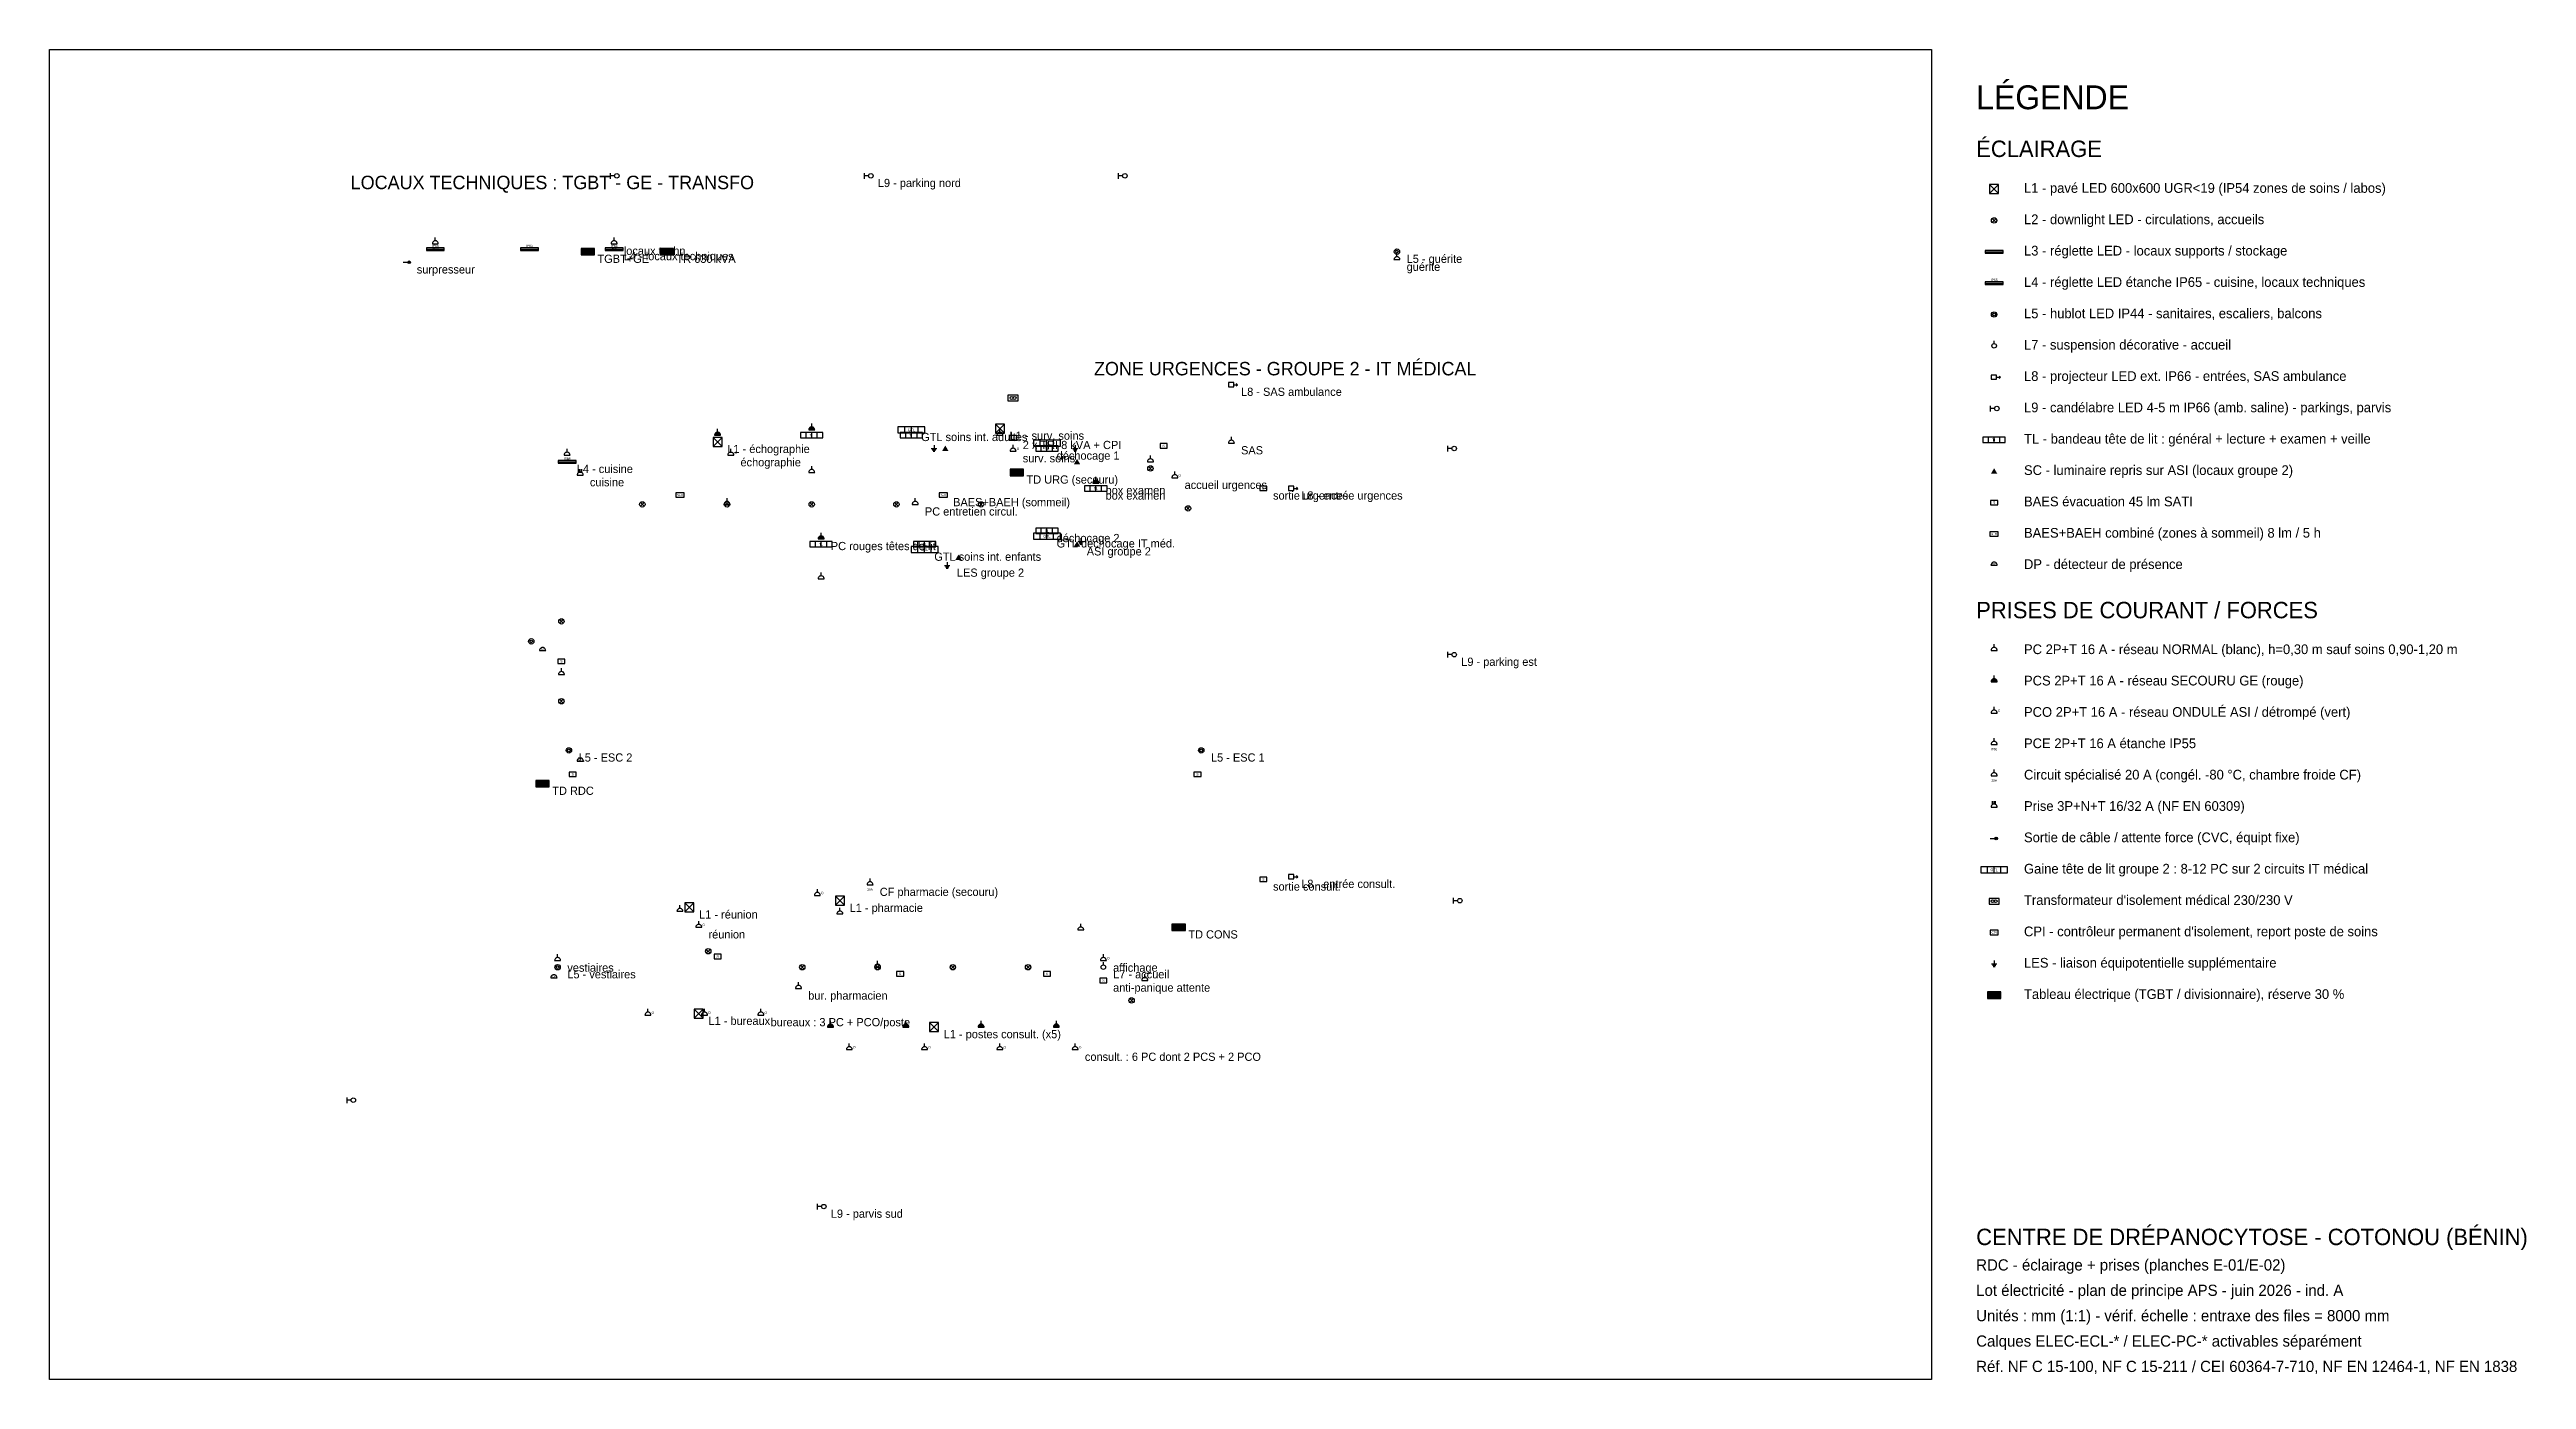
# Model space of a CAD drawing. Header units: millimetres. Extents: x 0 to 165871, y 0 to 89090.
import ezdxf
from ezdxf.enums import TextEntityAlignment as Align

# ---------------------------------------------------------------- set-up
doc = ezdxf.new("R2010")
doc.units = ezdxf.units.MM
for name, color, linetype in [('ELEC-CARTOUCHE', 7, 'Continuous'), ('ELEC-ECL-CMD', 4, 'Continuous'), ('ELEC-ECL-LUM', 2, 'Continuous'), ('ELEC-ECL-SECU', 3, 'Continuous'), ('ELEC-LEGENDE', 7, 'Continuous'), ('ELEC-PC-IT-ONDULE', 3, 'Continuous'), ('ELEC-PC-NORMAL', 7, 'Continuous'), ('ELEC-PC-SECOURU', 1, 'Continuous'), ('ELEC-TD', 6, 'Continuous'), ('ELEC-TEXTE', 7, 'Continuous'), ('FOND-ARCHI', 8, 'Continuous')]:
    doc.layers.add(name, color=color, linetype=linetype)
picture_1 = doc.add_image_def('image1.png', size_in_pixel=(3573, 2526))

msp = doc.modelspace()

# ---------------------------------------------------------------- texts
at = {"layer": 'ELEC-CARTOUCHE'}
for s, height, p in [('CENTRE DE DRÉPANOCYTOSE - COTONOU (BÉNIN)', 1100, (129022.1, 9000)), ('RDC - éclairage + prises (planches E-01/E-02)', 750, (129022.1, 7300)), ('Lot électricité - plan de principe APS - juin 2026 - ind. A', 750, (129022.1, 5600)), ('Unités : mm (1:1) - vérif. échelle : entraxe des files = 8000 mm', 750, (129022.1, 3900)), ('Calques ELEC-ECL-* / ELEC-PC-* activables séparément', 750, (129022.1, 2200)), ('Réf. NF C 15-100, NF C 15-211 / CEI 60364-7-710, NF EN 12464-1, NF EN 1838', 750, (129022.1, 500))]:
    msp.add_text(s, height=height, dxfattribs=at).set_placement(p)
at = {"layer": 'ELEC-LEGENDE'}
for s, height, p in [('LÉGENDE', 1600, (129022.1, 85090.5)), ('ÉCLAIRAGE', 1100, (129022.1, 81890.5)), ('L1 - pavé LED 600x600 UGR<19 (IP54 zones de soins / labos)', 650, (132222.1, 79490.5)), ('L2 - downlight LED - circulations, accueils', 650, (132222.1, 77390.5)), ('L3 - réglette LED - locaux supports / stockage', 650, (132222.1, 75290.5)), ('L4 - réglette LED étanche IP65 - cuisine, locaux techniques', 650, (132222.1, 73190.5)), ('L5 - hublot LED IP44 - sanitaires, escaliers, balcons', 650, (132222.1, 71090.5)), ('L7 - suspension décorative - accueil', 650, (132222.1, 68990.5)), ('L8 - projecteur LED ext. IP66 - entrées, SAS ambulance', 650, (132222.1, 66890.5)), ('L9 - candélabre LED 4-5 m IP66 (amb. saline) - parkings, parvis', 650, (132222.1, 64790.5)), ('TL - bandeau tête de lit : général + lecture + examen + veille', 650, (132222.1, 62690.5)), ('SC - luminaire repris sur ASI (locaux groupe 2)', 650, (132222.1, 60590.5)), ('BAES évacuation 45 lm SATI', 650, (132222.1, 58490.5)), ('BAES+BAEH combiné (zones à sommeil) 8 lm / 5 h', 650, (132222.1, 56390.5)), ('DP - détecteur de présence', 650, (132222.1, 54290.5)), ('PRISES DE COURANT / FORCES', 1100, (129022.1, 50990.5)), ('PC 2P+T 16 A - réseau NORMAL (blanc), h=0,30 m sauf soins 0,90-1,20 m', 650, (132222.1, 48590.5)), ('PCS 2P+T 16 A - réseau SECOURU GE (rouge)', 650, (132222.1, 46490.5)), ('PCO 2P+T 16 A - réseau ONDULÉ ASI / détrompé (vert)', 650, (132222.1, 44390.5)), ('PCE 2P+T 16 A étanche IP55', 650, (132222.1, 42290.5)), ('Circuit spécialisé 20 A (congél. -80 °C, chambre froide CF)', 650, (132222.1, 40190.5)), ('Prise 3P+N+T 16/32 A (NF EN 60309)', 650, (132222.1, 38090.5)), ('Sortie de câble / attente force (CVC, équipt fixe)', 650, (132222.1, 35990.5)), ('Gaine tête de lit groupe 2 : 8-12 PC sur 2 circuits IT médical', 650, (132222.1, 33890.5)), ("Transformateur d'isolement médical 230/230 V", 650, (132222.1, 31790.5)), ("CPI - contrôleur permanent d'isolement, report poste de soins", 650, (132222.1, 29690.5)), ('LES - liaison équipotentielle supplémentaire', 650, (132222.1, 27590.5)), ('Tableau électrique (TGBT / divisionnaire), réserve 30 %', 650, (132222.1, 25490.5))]:
    msp.add_text(s, height=height, dxfattribs=at).set_placement(p)
at = {"layer": 'ELEC-TEXTE'}
for s, height, p in [('LOCAUX TECHNIQUES : TGBT - GE - TRANSFO', 900, (20163.536, 79735.9975)), ('L9 - parking nord', 550, (55469.6135, 79876.9025)), ('TGBT+GE', 550, (36692.3206, 74798.744)), ('locaux techn.', 550, (38456.63, 75333.287)), ('L4 - locaux techniques', 550, (38456.63, 74976.925)), ('TR 630 kVA', 550, (41985.2488, 74798.744)), ('guérite', 550, (90881.8236, 74264.201)), ('L5 - guérite', 550, (90881.8236, 74798.744)), ('surpresseur', 550, (24594.199, 74086.02)), ('ZONE URGENCES - GROUPE 2 - IT MÉDICAL', 900, (69942.2655, 67263.3275)), ('L8 - SAS ambulance', 550, (79791.8788, 65889.694)), ('GTL soins int. adultes', 550, (58368.1218, 62860.617)), ('L1 - surv. soins', 550, (64291.1605, 62949.7075)), ('L1 - échographie', 550, (45387.8455, 62058.8025)), ('échographie', 550, (46270.0002, 61167.8975)), ('surv. soins', 550, (65173.3152, 61435.169)), ('2 x TRI 8 kVA + CPI', 550, (65173.3152, 62326.074)), ('déchocage 1', 550, (67441.713, 61613.35)), ('SAS', 550, (79791.8788, 61969.712)), ('L4 - cuisine', 550, (35306.0775, 60722.445)), ('cuisine', 550, (36188.2322, 59831.54)), ('TD URG (secouru)', 550, (65425.3594, 60009.721)), ('box examen', 550, (70718.2876, 59296.997)), ('accueil urgences', 550, (76011.2158, 59653.359)), ('PC entretien circul.', 550, (58620.166, 57871.549)), ('BAES+BAEH (sommeil)', 550, (60510.4975, 58495.1825)), ('box examen', 550, (70718.2876, 58940.635)), ('sortie urgences', 550, (81934.2545, 58940.635)), ('L8 - entrée urgences', 550, (83824.586, 58940.635)), ('déchocage 2', 550, (67441.713, 56089.739)), ('PC rouges têtes de lit', 550, (52319.061, 55555.196)), ('GTL soins int. enfants', 550, (59250.2765, 54842.472)), ('GTL déchocage IT méd.', 550, (67441.713, 55733.377)), ('ASI groupe 2', 550, (69458.0666, 55198.834)), ('LES groupe 2', 550, (60762.5417, 53773.386)), ('L9 - parking est', 550, (94536.4645, 47804.3225)), ('L5 - ESC 2', 550, (35432.0996, 41389.8065)), ('L5 - ESC 1', 550, (77775.5252, 41389.8065)), ('TD RDC', 550, (33667.7902, 39162.544)), ('sortie consult.', 550, (81934.2545, 32748.028)), ('L8 - entrée consult.', 550, (83824.586, 32926.209)), ('L1 - pharmacie', 550, (53579.282, 31322.58)), ('CF pharmacie (secouru)', 550, (55595.6356, 32391.666)), ('L1 - réunion', 550, (43497.514, 30877.1275)), ('réunion', 550, (44127.6245, 29540.77)), ('TD CONS', 550, (76263.26, 29540.77)), ('vestiaires', 550, (34675.967, 27313.5075)), ('L5 - vestiaires', 550, (34675.967, 26868.055)), ('affichage', 550, (71222.376, 27313.5075)), ('anti-panique attente', 550, (71222.376, 25977.15)), ('L7 - accueil', 550, (71222.376, 26868.055)), ('bur. pharmacien', 550, (50806.7958, 25442.607)), ('L1 - bureaux', 550, (44127.6245, 23749.8875)), ('bureaux : 3 PC + PCO/poste', 550, (48286.3538, 23660.797)), ('L1 - postes consult. (x5)', 550, (59880.387, 22858.9825)), ('consult. : 6 PC dont 2 PCS + 2 PCO', 550, (69332.0445, 21344.444)), ('L9 - parvis sud', 550, (52319.061, 10831.765))]:
    msp.add_text(s, height=height, dxfattribs=at).set_placement(p)

# ---------------------------------------------------------------- blocks, each defined once
blk = doc.blocks.new('ELEC_DOWNLIGHT')
for p, q in [((-127, -127), (127, 127)), ((-127, 127), (127, -127))]:
    blk.add_line(p, q)
blk.add_circle((0, 0), 180)
blk = doc.blocks.new('ELEC_PAVE')
for p, q in [((-300, -300), (300, 300)), ((-300, 300), (300, -300))]:
    blk.add_line(p, q)
blk.add_lwpolyline([(-300, -300), (300, -300), (300, 300), (-300, 300)], close=True)
blk = doc.blocks.new('ELEC_SUSPENSION')
blk.add_line((0, 150), (0, 330))
blk.add_circle((0, 0), 150)
blk = doc.blocks.new('ELEC_TL')
for p, q in [((-375, -180), (-375, 180)), ((0, -180), (0, 180)), ((375, -180), (375, 180))]:
    blk.add_line(p, q)
blk.add_lwpolyline([(-750, -180), (750, -180), (750, 180), (-750, 180)], close=True)
blk.add_text('TL', height=170).set_placement((0, 0), align=Align.MIDDLE_CENTER)
blk = doc.blocks.new('ELEC_SC')
blk.add_solid([(0, 200), (-210, -160), (210, -160)])
blk = doc.blocks.new('ELEC_ETANCHE')
blk.add_line((-600, 0), (600, 0))
blk.add_lwpolyline([(-600, -90), (600, -90), (600, 90), (-600, 90)], close=True)
blk.add_text('IP65', height=160).set_placement((0, 220), align=Align.MIDDLE_CENTER)
blk = doc.blocks.new('ELEC_HUBLOT')
for radius in [180, 90]:
    blk.add_circle((0, 0), radius)
blk = doc.blocks.new('ELEC_DP')
blk.add_line((-210, 0), (210, 0))
blk.add_lwpolyline([(210, 0), (203, 54), (182, 105), (148, 148), (105, 182), (54, 203), (0, 210), (-54, 203), (-105, 182), (-148, 148), (-182, 105), (-203, 54), (-210, 0)])
blk.add_text('DP', height=120).set_placement((0, 90), align=Align.MIDDLE_CENTER)
blk = doc.blocks.new('ELEC_BAEH')
blk.add_lwpolyline([(-280, -150), (280, -150), (280, 150), (-280, 150)], close=True)
blk.add_text('S+H', height=140).set_placement((0, 0), align=Align.MIDDLE_CENTER)
blk = doc.blocks.new('ELEC_BAES')
blk.add_lwpolyline([(-240, -150), (240, -150), (240, 150), (-240, 150)], close=True)
blk.add_text('S', height=170).set_placement((0, 0), align=Align.MIDDLE_CENTER)
blk = doc.blocks.new('ELEC_CANDELABRE')
for p, q in [((-240, -190), (-240, 190)), ((30, 0), (-240, 0))]:
    blk.add_line(p, q)
blk.add_circle((180, 0), 150)
blk = doc.blocks.new('ELEC_PROJECTEUR')
for p in [(160, 0), (330, 80), (330, -80)]:
    blk.add_line(p, (420, 0))
blk.add_lwpolyline([(-200, -140), (160, -140), (160, 140), (-200, 140)], close=True)
blk = doc.blocks.new('ELEC_GTL')
for p, q in [((-450, -200), (-450, 200)), ((0, -200), (0, 200)), ((450, -200), (450, 200))]:
    blk.add_line(p, q)
blk.add_lwpolyline([(-900, -200), (900, -200), (900, 200), (-900, 200)], close=True)
blk.add_text('GTL', height=180).set_placement((0, 0), align=Align.MIDDLE_CENTER)
blk = doc.blocks.new('ELEC_PCS')
blk.add_hatch(color=7).paths.add_polyline_path([(200, 0), (193, 52), (173, 100), (141, 141), (100, 173), (52, 193), (0, 200), (-52, 193), (-100, 173), (-141, 141), (-173, 100), (-193, 52), (-200, 0), (-200, 0)])
for p, q in [((-200, 0), (200, 0)), ((0, 200), (0, 420))]:
    blk.add_line(p, q)
blk.add_lwpolyline([(200, 0), (197, 35), (188, 68), (173, 100), (153, 129), (129, 153), (100, 173), (68, 188), (35, 197), (0, 200), (-35, 197), (-68, 188), (-100, 173), (-129, 153), (-153, 129), (-173, 100), (-188, 68), (-197, 35), (-200, 0)])
blk = doc.blocks.new('ELEC_TRI')
blk.add_lwpolyline([(-340, -190), (340, -190), (340, 190), (-340, 190)], close=True)
for centre in [(-100, 0), (100, 0)]:
    blk.add_circle(centre, 100)
blk = doc.blocks.new('ELEC_CPI')
blk.add_lwpolyline([(-260, -160), (260, -160), (260, 160), (-260, 160)], close=True)
blk.add_text('CPI', height=150).set_placement((0, 0), align=Align.MIDDLE_CENTER)
blk = doc.blocks.new('ELEC_LES')
for p, q in [((-180, 0), (180, 0)), ((0, 220), (0, 0)), ((-120, -90), (120, -90)), ((-60, -180), (60, -180))]:
    blk.add_line(p, q)
blk = doc.blocks.new('ELEC_PC')
for p, q in [((-200, 0), (200, 0)), ((0, 200), (0, 420))]:
    blk.add_line(p, q)
blk.add_lwpolyline([(200, 0), (197, 35), (188, 68), (173, 100), (153, 129), (129, 153), (100, 173), (68, 188), (35, 197), (0, 200), (-35, 197), (-68, 188), (-100, 173), (-129, 153), (-153, 129), (-173, 100), (-188, 68), (-197, 35), (-200, 0)])
blk = doc.blocks.new('ELEC_PCO')
for p, q in [((-200, 0), (200, 0)), ((0, 200), (0, 420))]:
    blk.add_line(p, q)
blk.add_lwpolyline([(200, 0), (197, 35), (188, 68), (173, 100), (153, 129), (129, 153), (100, 173), (68, 188), (35, 197), (0, 200), (-35, 197), (-68, 188), (-100, 173), (-129, 153), (-153, 129), (-173, 100), (-188, 68), (-197, 35), (-200, 0)])
blk.add_text('O', height=160).set_placement((330, 160), align=Align.MIDDLE_CENTER)
blk = doc.blocks.new('ELEC_PCE')
for p, q in [((-200, 0), (200, 0)), ((0, 200), (0, 420))]:
    blk.add_line(p, q)
blk.add_lwpolyline([(200, 0), (197, 35), (188, 68), (173, 100), (153, 129), (129, 153), (100, 173), (68, 188), (35, 197), (0, 200), (-35, 197), (-68, 188), (-100, 173), (-129, 153), (-153, 129), (-173, 100), (-188, 68), (-197, 35), (-200, 0)])
blk.add_text('IP55', height=150).set_placement((0, -320), align=Align.MIDDLE_CENTER)
blk = doc.blocks.new('ELEC_PCT')
for p, q in [((-200, 0), (200, 0)), ((-100, 170), (-100, 400)), ((0, 200), (0, 400)), ((100, 170), (100, 400))]:
    blk.add_line(p, q)
blk.add_lwpolyline([(200, 0), (197, 35), (188, 68), (173, 100), (153, 129), (129, 153), (100, 173), (68, 188), (35, 197), (0, 200), (-35, 197), (-68, 188), (-100, 173), (-129, 153), (-153, 129), (-173, 100), (-188, 68), (-197, 35), (-200, 0)])
blk = doc.blocks.new('ELEC_SCA')
blk.add_hatch(color=7).paths.add_polyline_path([(230, 0), (225, 31), (209, 58), (185, 78), (156, 89), (124, 89), (95, 78), (71, 58), (55, 31), (50, 0), (55, -31), (71, -58), (95, -78), (124, -89), (156, -89), (185, -78), (209, -58), (225, -31)])
blk.add_line((-260, 0), (40, 0))
blk.add_circle((140, 0), 90)
blk = doc.blocks.new('ELEC_PC20')
for p, q in [((-200, 0), (200, 0)), ((0, 200), (0, 420))]:
    blk.add_line(p, q)
blk.add_lwpolyline([(200, 0), (197, 35), (188, 68), (173, 100), (153, 129), (129, 153), (100, 173), (68, 188), (35, 197), (0, 200), (-35, 197), (-68, 188), (-100, 173), (-129, 153), (-153, 129), (-173, 100), (-188, 68), (-197, 35), (-200, 0)])
blk.add_text('20A', height=150).set_placement((0, -320), align=Align.MIDDLE_CENTER)
blk = doc.blocks.new('ELEC_TD')
blk.add_lwpolyline([(-450, -220), (450, -220), (450, 220), (-450, 220)], close=True)
blk.add_solid([(-450, -220), (450, -220), (-450, 220), (450, 220)])
blk = doc.blocks.new('ELEC_REGLETTE')
blk.add_line((-600, 0), (600, 0))
blk.add_lwpolyline([(-600, -90), (600, -90), (600, 90), (-600, 90)], close=True)

# ---------------------------------------------------------------- block references
at = {"layer": 'ELEC-ECL-CMD'}
for p in [(130222.1, 54540.5), (33017.7902, 48821.594), (35538.2322, 41427.0825), (33773.9228, 26905.331)]:
    msp.add_blockref('ELEC_DP', p, dxfattribs=at)
at = {"layer": 'ELEC-ECL-LUM'}
for name, p in [('ELEC_CANDELABRE', (37806.63, 80626.9025)), ('ELEC_CANDELABRE', (54819.6135, 80626.9025)), ('ELEC_CANDELABRE', (71832.597, 80626.9025)), ('ELEC_PAVE', (130222.1, 79740.5)), ('ELEC_DOWNLIGHT', (130222.1, 77640.5)), ('ELEC_ETANCHE', (25834.5305, 75726.925)), ('ELEC_ETANCHE', (32135.6355, 75726.925)), ('ELEC_ETANCHE', (37806.63, 75726.925)), ('ELEC_HUBLOT', (90231.8236, 75548.744)), ('ELEC_REGLETTE', (130222.1, 75540.5)), ('ELEC_ETANCHE', (130222.1, 73440.5)), ('ELEC_HUBLOT', (130222.1, 71340.5)), ('ELEC_SUSPENSION', (130222.1, 69240.5)), ('ELEC_PROJECTEUR', (79141.8788, 66639.694)), ('ELEC_PROJECTEUR', (130222.1, 67140.5)), ('ELEC_CANDELABRE', (130222.1, 65040.5)), ('ELEC_PAVE', (44737.8455, 62808.8025)), ('ELEC_TL', (51038.9505, 63254.255)), ('ELEC_TL', (57718.1218, 63254.255)), ('ELEC_PAVE', (63641.1605, 63699.7075)), ('ELEC_TL', (130222.1, 62940.5)), ('ELEC_ETANCHE', (34656.0775, 61472.445)), ('ELEC_TL', (66791.713, 62363.35)), ('ELEC_CANDELABRE', (93886.4645, 62363.35)), ('ELEC_TL', (70068.2876, 59690.635)), ('ELEC_DOWNLIGHT', (73722.9285, 61026.9925)), ('ELEC_PROJECTEUR', (83174.586, 59690.635)), ('ELEC_DOWNLIGHT', (39696.9615, 58621.549)), ('ELEC_DOWNLIGHT', (45367.956, 58621.549)), ('ELEC_DOWNLIGHT', (51038.9505, 58621.549)), ('ELEC_DOWNLIGHT', (56709.945, 58621.549)), ('ELEC_DOWNLIGHT', (62380.9395, 58621.549)), ('ELEC_DOWNLIGHT', (76243.3705, 58354.2775)), ('ELEC_TL', (66791.713, 56839.739)), ('ELEC_TL', (51669.061, 55948.834)), ('ELEC_TL', (58600.2765, 55948.834)), ('ELEC_DOWNLIGHT', (34278.0112, 50781.585)), ('ELEC_HUBLOT', (32261.6576, 49445.2275)), ('ELEC_CANDELABRE', (93886.4645, 48554.3225)), ('ELEC_DOWNLIGHT', (34278.0112, 45436.155)), ('ELEC_HUBLOT', (34782.0996, 42139.8065)), ('ELEC_HUBLOT', (77125.5252, 42139.8065)), ('ELEC_PROJECTEUR', (83174.586, 33676.209)), ('ELEC_PAVE', (42847.514, 31627.1275)), ('ELEC_PAVE', (52929.282, 32072.58)), ('ELEC_CANDELABRE', (94264.5308, 32072.58)), ('ELEC_DOWNLIGHT', (44107.735, 28687.141)), ('ELEC_HUBLOT', (34025.967, 27618.055)), ('ELEC_DOWNLIGHT', (50408.84, 27618.055)), ('ELEC_DOWNLIGHT', (55449.724, 27618.055)), ('ELEC_DOWNLIGHT', (60490.608, 27618.055)), ('ELEC_DOWNLIGHT', (65531.492, 27618.055)), ('ELEC_SUSPENSION', (70572.376, 27618.055)), ('ELEC_DOWNLIGHT', (72462.7075, 25390.7925)), ('ELEC_PAVE', (43477.6245, 24499.8875)), ('ELEC_PAVE', (59230.387, 23608.9825)), ('ELEC_CANDELABRE', (20163.536, 18709.005)), ('ELEC_CANDELABRE', (51669.061, 11581.765))]:
    msp.add_blockref(name, p, dxfattribs=at)
at = {"layer": 'ELEC-ECL-SECU'}
for name, p in [('ELEC_SC', (59986.5196, 62363.35)), ('ELEC_SC', (68808.0666, 61472.445)), ('ELEC_BAES', (74605.0832, 62541.531)), ('ELEC_BAES', (81284.2545, 59690.635)), ('ELEC_SC', (130222.1, 60840.5)), ('ELEC_BAEH', (42217.4035, 59245.1825)), ('ELEC_BAEH', (59860.4975, 59245.1825)), ('ELEC_BAES', (130222.1, 58740.5)), ('ELEC_BAEH', (130222.1, 56640.5)), ('ELEC_SC', (60868.6743, 55057.929)), ('ELEC_SC', (68808.0666, 55948.834)), ('ELEC_BAES', (34278.0112, 48108.87)), ('ELEC_BAES', (35034.1438, 40536.1775)), ('ELEC_BAES', (76873.481, 40536.1775)), ('ELEC_BAES', (81284.2545, 33498.028)), ('ELEC_BAES', (44737.8455, 28330.779)), ('ELEC_BAES', (56961.9892, 27172.6025)), ('ELEC_BAES', (66791.713, 27172.6025)), ('ELEC_BAES', (70572.376, 26727.15))]:
    msp.add_blockref(name, p, dxfattribs=at)
at = {"layer": 'ELEC-PC-IT-ONDULE'}
for name, p in [('ELEC_TRI', (64523.3152, 65748.789)), ('ELEC_GTL', (57718.1218, 63610.617)), ('ELEC_CPI', (64523.3152, 63076.074)), ('ELEC_PCO', (45620.0002, 61917.8975)), ('ELEC_LES', (59230.387, 62363.35)), ('ELEC_PCO', (64523.3152, 62185.169)), ('ELEC_GTL', (66791.713, 62719.712)), ('ELEC_LES', (68682.0445, 62363.35)), ('ELEC_PCO', (75361.2158, 60403.359)), ('ELEC_GTL', (66791.713, 56483.377)), ('ELEC_GTL', (58600.2765, 55592.472)), ('ELEC_LES', (60112.5417, 54523.386)), ('ELEC_LES', (69060.1108, 56127.015)), ('ELEC_PCO', (130222.1, 44640.5)), ('ELEC_GTL', (130222.1, 34140.5)), ('ELEC_PCO', (51417.0168, 32428.942)), ('ELEC_TRI', (130222.1, 32040.5)), ('ELEC_PCO', (43477.6245, 30290.77)), ('ELEC_CPI', (130222.1, 29940.5)), ('ELEC_PCO', (70572.376, 28063.5075)), ('ELEC_LES', (130222.1, 27840.5)), ('ELEC_PCO', (40075.0278, 24410.797)), ('ELEC_PCO', (43855.6908, 24410.797)), ('ELEC_PCO', (47636.3538, 24410.797)), ('ELEC_PCO', (53559.3925, 22094.444)), ('ELEC_PCO', (58600.2765, 22094.444)), ('ELEC_PCO', (63641.1605, 22094.444)), ('ELEC_PCO', (68682.0445, 22094.444))]:
    msp.add_blockref(name, p, dxfattribs=at)
at = {"layer": 'ELEC-PC-NORMAL'}
for name, p in [('ELEC_PCE', (25834.5305, 76083.287)), ('ELEC_PCE', (37806.63, 76083.287)), ('ELEC_SCA', (23944.199, 74836.02)), ('ELEC_PC', (90231.8236, 75014.201)), ('ELEC_PC', (63641.1605, 63254.255)), ('ELEC_PC', (79141.8788, 62719.712)), ('ELEC_PCE', (34656.0775, 61917.8975)), ('ELEC_PC', (73722.9285, 61472.445)), ('ELEC_PCT', (35538.2322, 60581.54)), ('ELEC_PC', (51038.9505, 60759.721)), ('ELEC_PC', (45367.956, 58621.549)), ('ELEC_PC', (57970.166, 58621.549)), ('ELEC_PC', (51669.061, 53632.481)), ('ELEC_PC', (130222.1, 48840.5)), ('ELEC_PC', (34278.0112, 47217.965)), ('ELEC_PCE', (130222.1, 42540.5)), ('ELEC_PC20', (130222.1, 40440.5)), ('ELEC_PCT', (130222.1, 38340.5)), ('ELEC_SCA', (130222.1, 36240.5)), ('ELEC_PC20', (54945.6356, 33141.666)), ('ELEC_PC', (42217.4035, 31359.856)), ('ELEC_PC', (52929.282, 31181.675)), ('ELEC_PC', (69060.1108, 30112.589)), ('ELEC_PC', (34025.967, 28063.5075)), ('ELEC_PC', (50156.7958, 26192.607)), ('ELEC_PC', (55449.724, 27618.055)), ('ELEC_PC', (73344.8622, 26727.15))]:
    msp.add_blockref(name, p, dxfattribs=at)
at = {"layer": 'ELEC-PC-SECOURU'}
for p in [(44737.8455, 63254.255), (51038.9505, 63610.617), (70068.2876, 60046.997), (51669.061, 56305.196), (130222.1, 46740.5), (52299.1715, 23608.9825), (57340.0555, 23608.9825), (62380.9395, 23608.9825), (67421.8235, 23608.9825)]:
    msp.add_blockref('ELEC_PCS', p, dxfattribs=at)
at = {"layer": 'ELEC-TD'}
for p in [(36042.3206, 75548.744), (41335.2488, 75548.744), (64775.3594, 60759.721), (33017.7902, 39912.544), (75613.26, 30290.77), (130222.1, 25740.5)]:
    msp.add_blockref('ELEC_TD', p, dxfattribs=at)

msp.set_redraw_order([(e.dxf.handle, doc.entitydb.next_handle()) for e in msp.query("TEXT MTEXT ATTDEF DIMENSION ARC_DIMENSION")])  # texts and dimensions are drawn at this point

# ---------------------------------------------------------------- pictures from other files: only their frames are drawn
at = {"layer": 'FOND-ARCHI'}
image = msp.add_image(picture_1, insert=(0, 0), size_in_units=(126022.1, 89090.5), dxfattribs=at)

doc.saveas('drawing.dxf')
